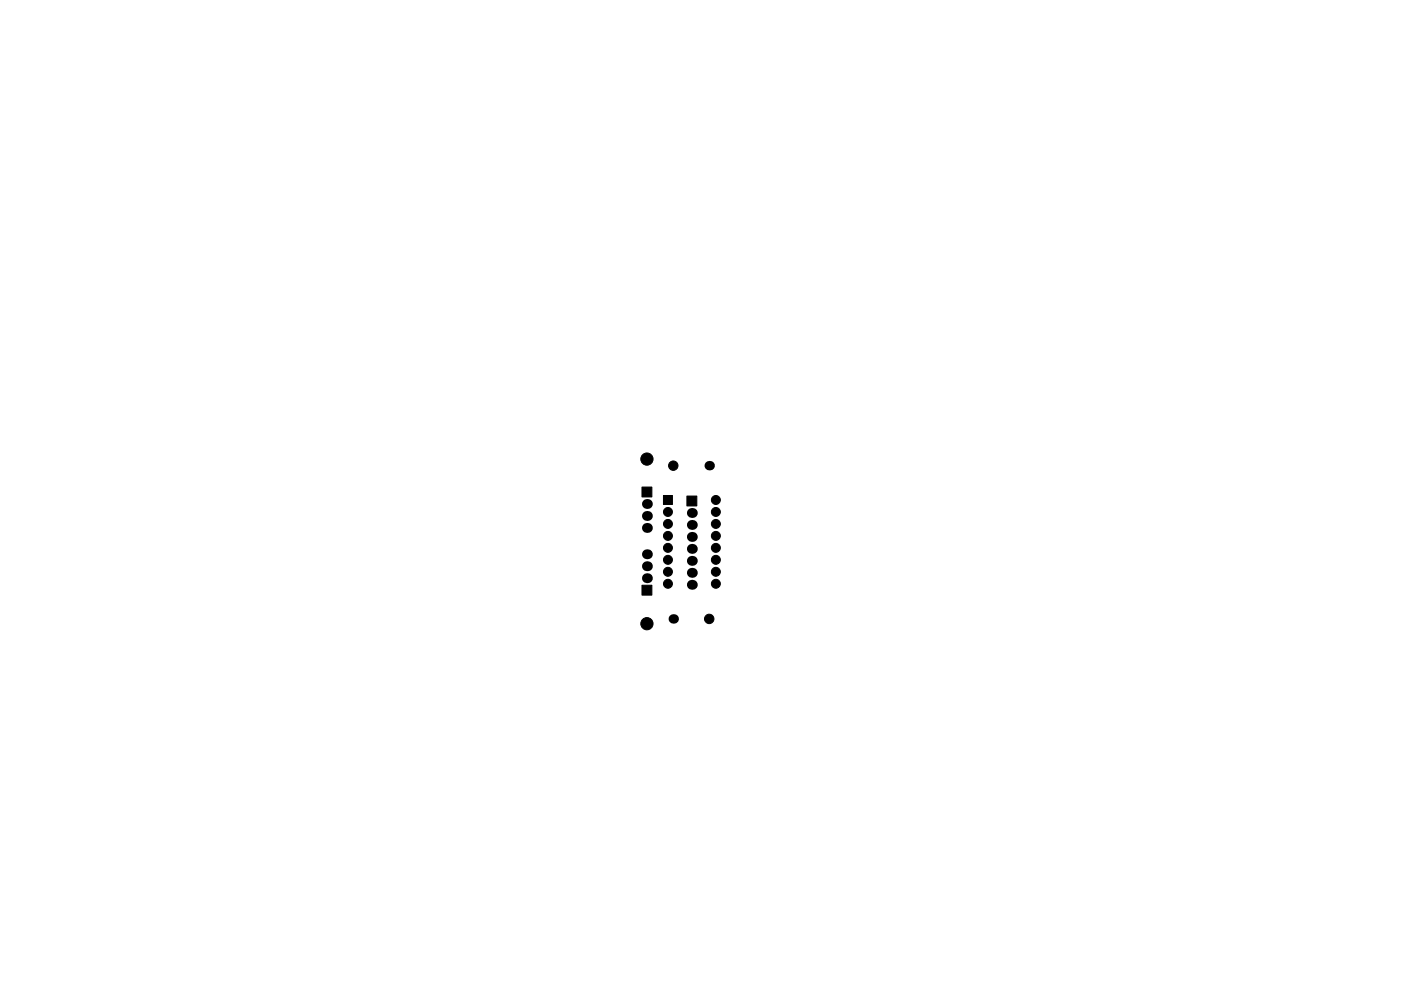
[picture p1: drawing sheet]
<svg xmlns="http://www.w3.org/2000/svg" width="297mm" height="210mm" viewBox="0 0 297 210" stroke-linecap="round" stroke-linejoin="round" font-family="sans-serif">
<g fill="#000" stroke="#000" stroke-width=".21">
<path d="M136.1 103.3h2.1v2.1h-2.1zM140.7 105.1h1.9v1.9h-1.9zM145.6 105.2h2.1v2.1h-2.1zM136.1 124.2h2.1v2.1h-2.1z"/>
<circle cx="137.2" cy="97.4" r="1.3"/>
<circle cx="142.7" cy="98.8" r="1"/>
<circle cx="141.6" cy="116.2" r=".95"/>
<circle cx="141.6" cy="118.8" r=".95"/>
<circle cx="141.6" cy="111.2" r=".95"/>
<circle cx="141.6" cy="113.7" r=".95"/>
<circle cx="141.6" cy="108.6" r=".95"/>
<circle cx="151.8" cy="111.2" r=".95"/>
<circle cx="151.8" cy="116.2" r=".95"/>
<circle cx="151.8" cy="118.8" r=".95"/>
<circle cx="151.8" cy="108.6" r=".95"/>
<circle cx="151.8" cy="106.1" r=".95"/>
<circle cx="151.8" cy="113.7" r=".95"/>
<circle cx="137.2" cy="132.3" r="1.3"/>
<circle cx="141.6" cy="121.3" r=".95"/>
<circle cx="141.6" cy="123.9" r=".95"/>
<circle cx="150.4" cy="131.3" r="1"/>
<circle cx="151.8" cy="123.9" r=".95"/>
<circle cx="151.8" cy="121.3" r=".95"/>
</g>
<g fill="#000">
<circle cx="150.4" cy="98.8" r="1"/>
<circle cx="137.2" cy="109.5" r="1.05"/>
<circle cx="137.2" cy="106.9" r="1.05"/>
<circle cx="137.2" cy="112" r="1.05"/>
<circle cx="137.2" cy="117.6" r="1.05"/>
<circle cx="146.7" cy="119" r="1.05"/>
<circle cx="146.7" cy="108.8" r="1.05"/>
<circle cx="146.7" cy="111.4" r="1.05"/>
<circle cx="146.7" cy="116.5" r="1.05"/>
<circle cx="146.7" cy="113.9" r="1.05"/>
<circle cx="137.2" cy="122.7" r="1.05"/>
<circle cx="137.2" cy="120.1" r="1.05"/>
<circle cx="142.7" cy="131.3" r="1"/>
<circle cx="146.7" cy="124.1" r="1.05"/>
<circle cx="146.7" cy="121.5" r="1.05"/>
</g>
</svg>
